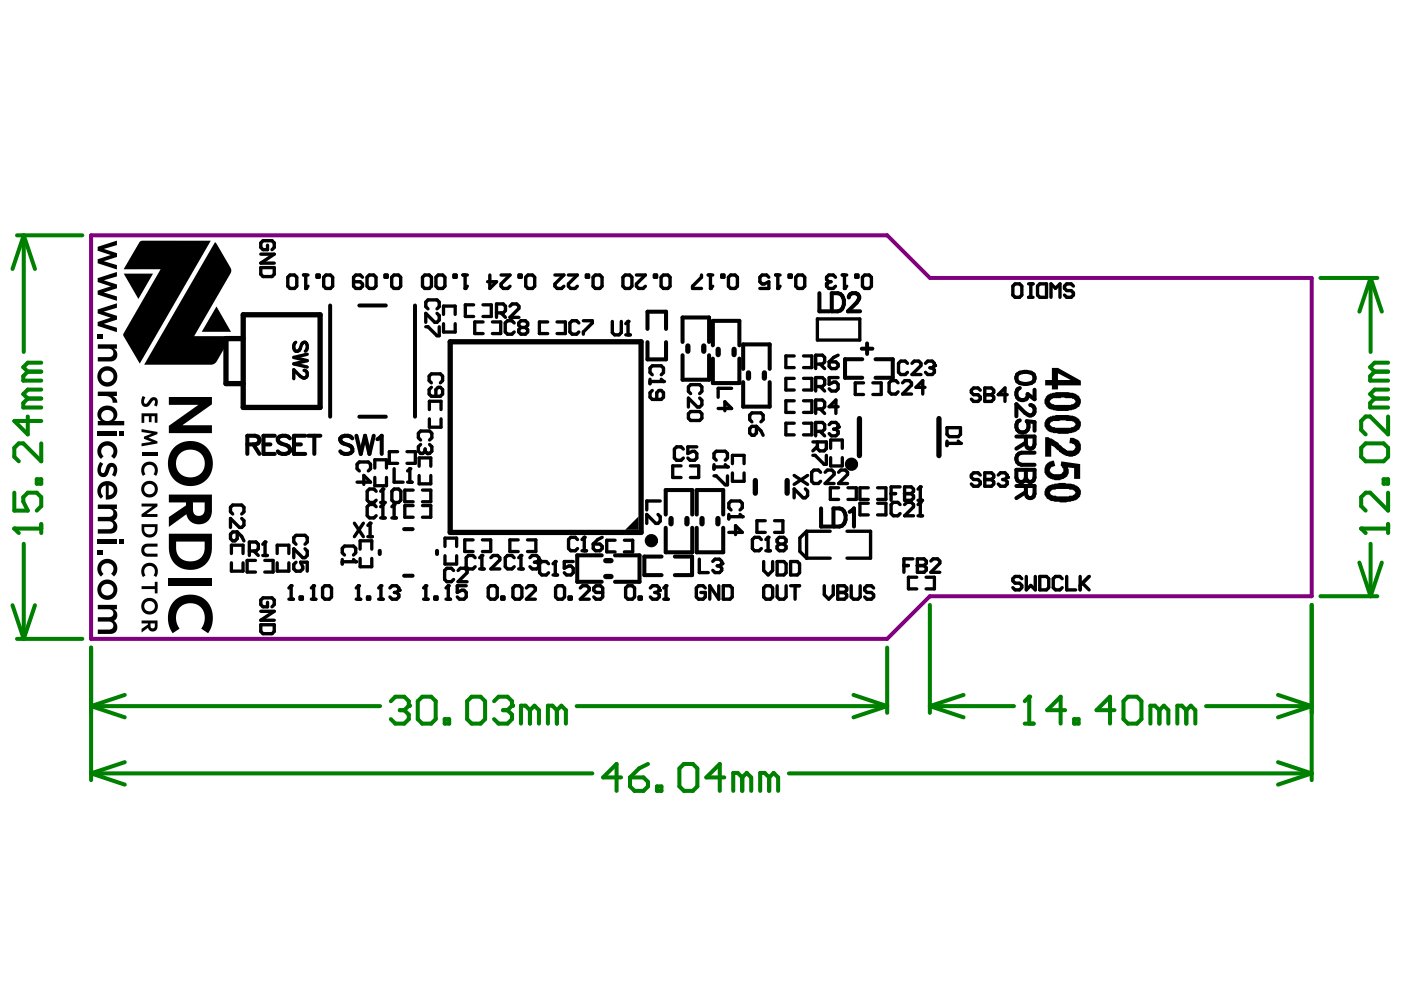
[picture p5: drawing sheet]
<svg xmlns="http://www.w3.org/2000/svg" width="297mm" height="210mm" viewBox="0 0 297 210" stroke-linecap="round" stroke-linejoin="round" font-family="sans-serif">
<path d="M187.7 49.8l9 9h80.8v67.4h-80.8l-9 9" fill="none" stroke="#800080" stroke-width=".84"/>
<path d="M187.7 49.8h-168.4v85.4h168.4" fill="none" stroke="#800080" stroke-width=".85"/>
<g fill="#000">
<path d="M20.7 52.2l4-1.3v1l-2.7 .8 2.8 .9v.8l-2.8 .9 2.7 .8v.9l-4-1.3v-.8l2.7-.9-2.7-.9zM20.7 58.9l4-1.4v1l-2.7 .8 2.8 .9v.8l-2.8 .9 2.7 .8v1l-4-1.4v-.8l2.7-.9-2.7-.9zM26.2 57.9h6.2l-3.1 5.4zM29.6 51.1l.5-.2h14.5l-15 26-3.4-5.7-.1-.4 7.9-13.8h-7.8zM45.5 51.2l3.2 5.4 .2 .9-7.8 13.6h7.8l-.1 .3-3 5.1-.8 .6-14.5 .1zM20.7 70.6h1v1h-1zM21.2 78.1l.7-.4 .8-.2v.9a1.26 1.26 0 0 0-1.1 1.6 1.26 1.26 0 0 0 1.8 .8 1.26 1.26 0 0 0 .3-1.9l-.4-.3-.6-.2v-.9a2.16 2.16 0 0 1 2.1 2.7 2.16 2.16 0 0 1-3.2 1.3 2.16 2.16 0 0 1-.4-3.4zM20.7 72.9h4v.9h-.6l.4 .3a1.43 1.43 0 0 1 .2 1.6 1.43 1.43 0 0 1-1.4 .8h-2.6v-.9l2.7-.1a.89 .89 0 0 0 .6-1 .89 .89 0 0 0-1-.7h-2.3zM20.7 65.5l4-1.3v.9l-2.7 .8 2.8 .9v.8l-2.8 .9 2.7 .9v.9l-4-1.3v-.9l2.7-.9-2.7-.9zM45.8 64.8l3.1 5.4h-6.2zM21.2 94a2.14 2.14 0 0 1 3.1 0 2.14 2.14 0 0 1-.2 3.1l-.6-.6 .5-.7-.1-.8-.4-.5-.7-.2-.7 .1-.5 .5-.2 .8 .5 .8-.5 .6-.2-.2-.5-.7-.1-.8 .2-.8zM20.7 82.9h4v.9h-.8a1.42 1.42 0 0 1 .9 1.4h-1a1.37 1.37 0 0 0-1.6-1.4h-1.5z"/>
<path d="M20.7 91.3h4v1h-4zM25.4 91.3h.8v1h-.8zM21.1 86.4a2.05 2.05 0 0 1 2.7-.4 2.05 2.05 0 0 1 .7 2.6l-.4 .5h2.2v.9h-3.6v-.9a1.22 1.22 0 0 0 1.3-1.6 1.22 1.22 0 0 0-1.9-.6 1.16 1.16 0 0 0-.6 1.4 1.16 1.16 0 0 0 1.2 .8v.9h-2v-.9h.7a1.7 1.7 0 0 1-.3-2.7zM29.9 90.8l3.4 .6v.5l-1.9 .7 1.9 .8v.4l-3.4 .6v-.6l2.2-.3-1.7-.7v-.4l1.7-.7-2.2-.3zM30.2 83.8l.6 .3-.3 .8a.41 .41 0 0 0 .2 .5 .41 .41 0 0 0 .6-.3l.8-1a.98 .98 0 0 1 1.2 .3 .98 .98 0 0 1 0 1.2l-.1 .4-.6-.2 .2-.8a.28 .28 0 0 0-.2-.3 .28 .28 0 0 0-.4 .2l-.8 1.1-.5 .1-.5-.1-.4-.4-.1-.5v-.7zM29.9 95.8h3.4v.6h-3.4zM29.9 87.5h3.4v2h-.6v-1.4h-.6v1.2h-.6v-1.2h-1v1.4h-.6zM35.7 84h9.1v1.5l-6.2 4.5h6.2v1.6h-9.1v-1.5l6.3-4.4h-6.3zM37 94.5a4.8 4.8 0 0 1 3.3-1.2v1.8a2.99 2.99 0 0 0-3 3.7 2.99 2.99 0 0 0 4.3 2 2.94 2.94 0 0 0 1.7-3.4 2.94 2.94 0 0 0-3-2.3v-1.8a4.8 4.8 0 0 1 4.6 5.7 4.8 4.8 0 0 1-6.4 3.5 4.8 4.8 0 0 1-2.4-6.9zM221.1 92.5a1.45 1.45 0 0 1 1.4 .4h.3v.2l1 .5 .7 .8a2.25 2.25 0 0 0 2.6 .8l.4-.4a.97 .97 0 0 0-1-1h-.3l.2-1.2a2.17 2.17 0 0 1 1.8 .6 2.29 2.29 0 0 1-.1 2.9h-.1a1.74 1.74 0 0 1-1.6 .5h-.3a6.4 6.4 0 0 1-2.8-1.8l-.9-.6v2.4h-1.3zM20.7 116.4h1v1h-1zM21.2 102.4l.6-.4 .8-.2 .8 .1 .7 .4 .5 .5 .2 .7v.8l-.4 .7-.8 .6-1.2 .1v-3h.6v2.1l.8-.3 .3-.7-.1-.5-.4-.4-.5-.2h-.7l-.6 .3-.4 .4v.8l.4 .8-.4 .5-.6-.6-.2-.9 .1-.9z"/>
<path d="M21.2 97.7l.6 .5-.4 1.1v.6l.2 .2a.44 .44 0 0 0 .6-.4l.2-.4a1.27 1.27 0 0 1 1.4-1.3 1.27 1.27 0 0 1 1 1.7l-.5 1.2-.6-.4 .3-.8v-.7a.43 .43 0 0 0-.5-.2 .43 .43 0 0 0-.3 .5l-.4 1.1a1.24 1.24 0 0 1-1.6 .4 1.24 1.24 0 0 1-.6-1.6l.2-.7zM20.7 106.8h4v.9h-.6l.5 .5 .2 .5a1.32 1.32 0 0 1-.7 1.4l.5 .6 .2 .6-.1 .8-.4 .5-.8 .3h-2.8v-.9h2.4a.85 .85 0 0 0 .9-.9 .85 .85 0 0 0-1-.8h-2.3v-.9h2.5a.84 .84 0 0 0 .8-1 .84 .84 0 0 0-1-.7h-2.3zM20.7 114.2h4v.9h-4zM25.4 114.2h.8v1h-.8zM29.9 106.6h3.4v.5l-2.3 1.7h2.3v.6h-3.4v-.6l2.4-1.6h-2.4zM30.3 102.3l.6-.4 .7-.2v.7a1.09 1.09 0 0 0-.9 1.6 1.09 1.09 0 0 0 1.9 .1 1.09 1.09 0 0 0-.9-1.7l-.1-.7a1.78 1.78 0 0 1 1.7 2.3 1.78 1.78 0 0 1-2.6 1.1 1.78 1.78 0 0 1-.4-2.8zM30.5 98.1l1.1-.4a1.84 1.84 0 0 1 1.7 1 1.84 1.84 0 0 1-.3 2l-.5-.4a1.18 1.18 0 0 0-.1-1.6 1.18 1.18 0 0 0-1.6 0 1.18 1.18 0 0 0 0 1.6l-.6 .4-.3-.9a1.93 1.93 0 0 1 .6-1.7zM30.2 115.5l.8-.5h2.3v.7h-2a.74 .74 0 0 0-.8 .7 .74 .74 0 0 0 .8 .8h2v.6h-2a1.41 1.41 0 0 1-1.3-.8 1.41 1.41 0 0 1 .2-1.5zM30 110.9h3.3v1.3a1.69 1.69 0 0 1-1.8 1.5 1.69 1.69 0 0 1-1.5-1.7h.5a1.12 1.12 0 0 0 1.1 1.1 1.12 1.12 0 0 0 1.2-1.1v-.5h-2.3v.5h-.5zM35.7 104.6h9.1v3.4a2.74 2.74 0 0 1-2.3 2.9 2.74 2.74 0 0 1-3.1-2.1l-3.7 2.7v-2.1l3.7-2.5v-.6h1.4v1.4a1.25 1.25 0 0 0 1.3 1.5 1.25 1.25 0 0 0 1.2-1.5v-1.4h-7.6zM35.7 112.9h9.1v3.1a4.6 4.6 0 0 1-4.1 4.6 4.6 4.6 0 0 1-4.9-3.8l-.1-1 1.6 .1a2.95 2.95 0 0 0 4.1 2.7 2.65 2.65 0 0 0 1.9-2.6v-1.4h-6v1.3l-1.6-.1zM132.3 112.1l2.8-2.8v2.8z"/>
<path d="M221.1 98.5l.7-.7 1.2-.3 .3 1.1a1.31 1.31 0 0 0-1.2 .7v.5a2.27 2.27 0 0 0 2.6 .4 1.05 1.05 0 0 0-.2-1.6l-.1-.1 .1-.9 4 .6v3.1h-1.3v-2.2l-1.2-.2v.2a1.8 1.8 0 0 1-1.5 2.4 3.3 3.3 0 0 1-2.8-.5 2.36 2.36 0 0 1-.6-2.5zM21.2 123.2l.7-.4 .8-.2v1a1.26 1.26 0 0 0-1.1 1.5 1.26 1.26 0 0 0 1.8 .8 1.26 1.26 0 0 0 .3-1.9l-.4-.3-.6-.1v-1a2.16 2.16 0 0 1 2.1 2.7 2.16 2.16 0 0 1-3.2 1.3 2.16 2.16 0 0 1-.4-3.4zM21.2 118.9a2.14 2.14 0 0 1 3.1 0 2.14 2.14 0 0 1-.2 3.1l-.6-.6 .5-.7-.1-.8-.4-.5-.7-.2-.7 .1-.5 .4-.2 .9 .5 .8-.5 .6-.2-.2-.5-.7-.1-.8 .2-.8zM20.7 128h4v.9h-.6l.5 .5 .2 .6a1.32 1.32 0 0 1-.7 1.4l.5 .5 .2 .6-.1 .8-.4 .5-.8 .3h-2.8v-.9h2.4a.85 .85 0 0 0 .9-.9 .85 .85 0 0 0-1-.8h-2.3v-.9h2.5a.84 .84 0 0 0 .8-1 .84 .84 0 0 0-1-.7h-2.3zM30 131.3h3.3v1.2a1.01 1.01 0 0 1-.8 1.1 1.01 1.01 0 0 1-1.2-.8l-1.3 1v-.7l1.3-1v-.2h.5v.6a.46 .46 0 0 0 .5 .5 .46 .46 0 0 0 .5-.5v-.6h-2.8zM30.3 127.1l.6-.5 .7-.1v.7a1.09 1.09 0 0 0-.9 1.6 1.09 1.09 0 0 0 1.9 0 1.09 1.09 0 0 0-.9-1.6l-.1-.7a1.78 1.78 0 0 1 1.7 2.2 1.78 1.78 0 0 1-2.6 1.1 1.78 1.78 0 0 1-.4-2.7zM30.4 119.6a1.83 1.83 0 0 1 2.5 0 1.83 1.83 0 0 1 .1 2.5l-.5-.4a1.18 1.18 0 0 0-.1-1.6 1.18 1.18 0 0 0-1.6 0 1.18 1.18 0 0 0 0 1.6l-.5 .4-.4-.9a1.98 1.98 0 0 1 .5-1.6zM30 124h2.7v-.9h.6v2.5h-.6v-1h-2.7zM37 127a4.9 4.9 0 0 1 5.9-.5 4.9 4.9 0 0 1 2 5.7l-.9 1.8-1.4-1a3.2 3.2 0 0 0 .3-4 3.2 3.2 0 0 0-3.9-1.1 3.3 3.3 0 0 0-1 5.1l-1.5 1a5.5 5.5 0 0 1 .5-7zM35.7 122.3h9.1v1.7h-9.1z"/>
<path d="M223.8 79v1.4h2.7zM222.5 77.8h1.3l4.9 2.8v.9h-4.9v.9h-1.3v-.9h-1.4v-1.1h1.4z"/>
<path d="M222.1 84.8a.73 .73 0 0 0 .9 .7l.1 .2h1.4a5.6 5.6 0 0 0 2.7-.3l.2-.2a.57 .57 0 0 0 0-.6 .57 .57 0 0 0-.6-.2v-.1h-1.4l-.3-.2-1.3 .2a1.44 1.44 0 0 0-1.7 .5zM221.3 84l.7-.6a9.5 9.5 0 0 1 5.7 0 1.87 1.87 0 0 1 .8 2.3l-.7 .7a10 10 0 0 1-4.1 .6l-1.3-.3a1.75 1.75 0 0 1-1.4-1.9z"/>
<path d="M222.3 89.4l-.2 .5a3.7 3.7 0 0 0 2.7 .6h1.7l.6-.1 .3-.3a.71 .71 0 0 0-.7-1h-1l-.3-.2-1.9 .2a1.06 1.06 0 0 0-1.1 .3zM221.1 88.9h.2a.98 .98 0 0 1 .8-.7v-.1h.3a10 10 0 0 1 5.3 .1l.3 .3a1.49 1.49 0 0 1 .7 1.5 1.49 1.49 0 0 1-1 1.2l-.2 .2a9.2 9.2 0 0 1-5.5 0l-.2-.2a1.86 1.86 0 0 1-.7-2.3z"/>
<path d="M222.3 103.9a.57 .57 0 0 0 .4 .8v.2h.7l.1 .1h2.6l.1-.1h.8v-.2a.57 .57 0 0 0 .4-.8l-.4-.2v-.1h-.8l-.1-.1h-2.6l-.8 .1zM221.1 103.5l.4-.5a1.67 1.67 0 0 1 1.5-.5l.4-.2a3.7 3.7 0 0 1 2.1 0h.3a3.3 3.3 0 0 1 2.7 1.2 1.73 1.73 0 0 1-1.3 2.4l-.1 .1a8.1 8.1 0 0 1-4.3 0h-.1a2.01 2.01 0 0 1-1.7-1.7z"/>
<circle cx="64.7" cy="61" r=".36"/>
<circle cx="98.4" cy="61" r=".36"/>
<circle cx="132.9" cy="68" r=".36"/>
<circle cx="150.3" cy="61" r=".36"/>
<circle cx="164.6" cy="61" r=".36"/>
<circle cx="174.9" cy="60.1" r=".36"/>
<circle cx="178.7" cy="61" r=".36"/>
<circle cx="197.7" cy="77.4" r=".36"/>
<circle cx="86.7" cy="99.2" r=".36"/>
<circle cx="90.4" cy="96" r=".36"/>
<circle cx="140.4" cy="80.7" r=".36"/>
<circle cx="153.9" cy="98.8" r=".36"/>
<circle cx="177.3" cy="90.3" r=".36"/>
<circle cx="203.2" cy="93.8" r=".36"/>
<circle cx="208.3" cy="83.5" r=".36"/>
<circle cx="56.1" cy="114.7" r=".36"/>
<circle cx="75.3" cy="118.9" r=".36"/>
<circle cx="78.3" cy="110.7" r=".36"/>
<circle cx="81" cy="106.7" r=".36"/>
<circle cx="81" cy="103.5" r=".36"/>
<circle cx="83.4" cy="106.7" r=".36"/>
<circle cx="102" cy="117.5" r=".36"/>
<circle cx="110.2" cy="117.5" r=".36"/>
<circle cx="114" cy="118.5" r=".36"/>
<circle cx="117.5" cy="118.8" r=".36"/>
<circle cx="123.6" cy="113.7" r=".36"/>
<circle cx="152.7" cy="119.3" r=".36"/>
<circle cx="157" cy="109.3" r=".36"/>
<circle cx="162.5" cy="113.7" r=".36"/>
<circle cx="191.4" cy="104.4" r=".36"/>
<circle cx="194.1" cy="119.7" r=".36"/>
<circle cx="194.7" cy="103" r=".36"/>
<circle cx="194.7" cy="106.3" r=".36"/>
<circle cx="208.3" cy="101.5" r=".36"/>
<circle cx="213.1" cy="101" r=".36"/>
<circle cx="61.6" cy="123.9" r=".36"/>
<circle cx="66.3" cy="123.9" r=".36"/>
<circle cx="75.8" cy="123.9" r=".36"/>
<circle cx="80.6" cy="123.9" r=".36"/>
<circle cx="84.4" cy="124.9" r=".36"/>
<circle cx="90.1" cy="123.9" r=".36"/>
<circle cx="94.8" cy="123.9" r=".36"/>
<circle cx="139.5" cy="124.9" r=".36"/>
<circle cx="140.9" cy="123.9" r=".36"/>
<circle cx="177.2" cy="125.4" r=".36"/>
</g>
<g fill="none" stroke="#000" stroke-width=".7">
<path d="M93.8 68.5v1.8h2.5v-1.8M93.8 66.5v-1.7h2.5v1.7M100.2 64.5h-1.8v2.5h1.8M102.2 64.5h1.7v2.5h-1.7M102.2 68.1h-1.8v2.5h1.8M104.2 68.1h1.7v2.5h-1.7M115.9 68.1h-1.8v2.5h1.8M117.8 68.1h1.8v2.5h-1.8M168 75.3h-1.7v2.5h1.7M170 75.3h1.8v2.5h-1.8M172.9 67.5h9v4.5h-9zM79.3 99.1v-1.8h2.5v1.8"/>
<path d="M84.1 95.6h-1.7v2.4h1.7M86.1 95.6h1.8v2.4h-1.8M88.7 98.7v-1.8h2.4v1.8M90.8 86.7v-1.8h2.5v1.8M90.8 88.6v1.8h2.5v-1.8M144.1 98.6h-1.8v2.4h1.8M146.1 98.6h1.7v2.4h-1.7M155 98.1v-1.8h2.4v1.8M168 80.1h-1.7v2.4h1.7M168 84.8h-1.7v2.5h1.7M168 89.5h-1.7v2.5h1.7M170 80.1h1.8v2.4h-1.8"/>
<path d="M170 84.8h1.8v2.5h-1.8M170 89.5h1.8v2.5h-1.8M175.7 96.8v1.8h2.5v-1.8M175.7 94.9v-1.8h2.5v1.8M182.7 81h-1.8v2.5h1.8M184.7 81h1.7v2.5h-1.7M49 119.1v1.8h2.4v-1.8M49 117.1v-1.7h2.4v1.7M54 118.6h-1.7v2.4h1.7M56 118.6h1.8v2.4h-1.8M58.6 119.1v1.8h2.5v-1.8M58.6 117.1v-1.7h2.5v1.7"/>
<path d="M76.2 118.2v1.7h2.5v-1.7M76.2 116.2v-1.8h2.5v1.8M79.3 101v1.8h2.5v-1.8M87.4 103.7h-1.8v2.5h1.8M87.4 107h-1.8v2.4h1.8M88.7 100.6v1.8h2.4v-1.8M89.4 103.7h1.7v2.5h-1.7M89.4 107h1.7v2.4h-1.7M94.1 117.6v1.8h2.5v-1.8M94.1 115.6v-1.7h2.5v1.7M100.1 114.2h-1.8v2.5h1.8M102.1 114.2h1.7v2.5h-1.7"/>
<path d="M109.6 114.2h-1.7v2.5h1.7M111.6 114.2h1.8v2.5h-1.8M130.1 114.3h-1.7v2.5h1.7M132.1 114.3h1.8v2.5h-1.8M155 100.1v1.7h2.4v-1.7M161.9 110.2h-1.8v2.5h1.8M163.9 110.2h1.7v2.5h-1.7M177.4 103.2h-1.7v2.5h1.7M179.4 103.2h1.8v2.5h-1.8M183.7 103.2h-1.8v2.5h1.8M183.7 106.5h-1.8v2.4h1.8M185.7 103.2h1.7v2.5h-1.7"/>
<path d="M185.7 106.5h1.7v2.4h-1.7M194 122.1h-1.8v2.5h1.8M195.9 122.1h1.8v2.5h-1.8"/>
</g>
<g fill="none" stroke="#000" stroke-width="1.1">
<path d="M51.5 71.6h-3.7v9.6h3.7M51.5 66.6h16.2v19.6h-16.2zM95.2 72.3h40.4v40.4h-40.4zM145.5 73.2v1.1M148.9 73.2v1.1M151.9 73.9v1.1M155.3 73.9v1.1M158.4 78.9v1.1M161.7 78.9v1.1M181.8 88.6v7.8M198.7 88.6v7.8M128.2 118.6h1.1"/>
<path d="M142 109.7v1.1M145.3 109.7v1.1M148.5 109.7v1.1M151.9 109.7v1.1M159.8 101.7v2.7M166.5 101.7v2.7M128.2 122h1.1"/>
</g>
<g fill="none" stroke="#000" stroke-width=".85">
<path d="M137 69.6v-3.6h3.9v3.6M137 72.4v3.6h3.9v-3.6M144.4 72.4v-5.2h5.6v5.2M144.4 75.2v5.1h5.6v-5.1M150.8 75.9v5.2h5.6v-5.2M150.8 73.1v-5.2h5.6v5.2M157.2 78.1v-5.2h5.6v5.2M173.4 62v3.9h2.2M176 62h1.3a2.1 2.1 0 0 1 .9 3.3l-.4 .4-.5 .2h-1.3zM179.6 62.9a.96 .96 0 0 1 .7-.9h.7a.94 .94 0 0 1 .6 1.5l-2.2 2.4h2.6M182.4 76h-3.6v3.9h3.6M185.2 76h3.7v3.9h-3.7"/>
<path d="M215.2 79.2a2.97 2.97 0 0 1 3.5 0 1.25 1.25 0 0 1-.6 1.9 3.2 3.2 0 0 1-2.9-.4l-.2-.6zM52.3 94h1.7l.5-.1a.89 .89 0 0 0 0-1.5l-.5-.2h-1.7v3.8M53.6 94l1.3 2M55.7 94h1.5M58.1 92.2h-2.4v3.8h2.4M61.3 92.8a1.69 1.69 0 0 0-2.5 0 .98 .98 0 0 0 .7 1.1l1.1 .3a.93 .93 0 0 1 .7 .7 .93 .93 0 0 1-.3 1 1.77 1.77 0 0 1-2.2-.4M62.2 94h1.5M64.6 92.2h-2.4v3.8h2.4M65.2 92.2h2.6M66.5 92.2v3.8M74.5 92.8a1.69 1.69 0 0 0-2.5 0 .98 .98 0 0 0 .7 1.1l1.1 .3a.93 .93 0 0 1 .7 .7 .93 .93 0 0 1-.3 1 1.77 1.77 0 0 1-2.2-.4M75.4 92.2l.9 3.8 .9-3.8 1 3.8 .9-3.8"/>
<path d="M79.8 92.9l1-.7v3.8M157.2 80.9v5.1h5.6v-5.1M215 99.4h3.9v1.7l-.2 .5a.89 .89 0 0 1-1.5 0l-.2-.5a1.01 1.01 0 0 1-1 .9 1.01 1.01 0 0 1-1-.9zM215 92.4h3.9v1.6l-.2 .6a.89 .89 0 0 1-1.5 0l-.2-.6v-1.6M215.8 82.1a1.31 1.31 0 0 0-.5 2.1 1.31 1.31 0 0 0 2.1-.3v-.5l1.5 1.1v-2M215.8 88.9a1.34 1.34 0 0 0-.8 1.7 1.34 1.34 0 0 0 1.7 .9 1.34 1.34 0 0 0 .9-1.6l-.4-.8 1.7 .2v1.8M217 99.4v1.7M217 93.6l-2 1.3M218 85.7a.95 .95 0 0 1 .9 .7v.8a.94 .94 0 0 1-1.5 .5l-2.4-2.2v2.6M218.9 95.8h-2.8a1.29 1.29 0 0 0-1.1 1.3 1.29 1.29 0 0 0 1.1 1.3h2.8M80.3 116.6v.6M85.5 112h1.8"/>
<path d="M92.5 116.6v.6M127.3 117.5h-5.2v5.6h5.2M130.1 117.5h5.2v5.6h-5.2M140 117.8h-3.7v3.9h3.7M140.8 111.7v5.2h5.7v-5.2M140.8 108.9v-5.2h5.7v5.2M142.8 117.8h3.6v3.9h-3.6M147.4 111.7v5.2h5.6v-5.2M147.4 108.9v-5.2h5.6v5.2M173.7 107.6v3.8h2.2M176.3 107.6h1.3a2.1 2.1 0 0 1 .9 3.3l-.3 .3-.6 .2h-1.3zM179.8 108.3l.9-.7v3.8"/>
<path d="M215 102.8h3.9v1.7l-.2 .5a.89 .89 0 0 1-1.5 0l-.2-.5v-1.7M217 104.1l-2 1.3M85.5 121.8h1.8"/>
</g>
<g fill="none" stroke="#000" stroke-width=".71">
<path d="M55.2 56.6h2.8v1.4l-.5 .5h-1.9l-.4-.5zM55.2 53.8h2.8l-2.8 1.9h2.8M56.6 51.9v.9h-1l-.4-.4v-1l.4-.5h1.9l.5 .5v1l-.5 .4M61.4 58.2h.9l.5 .5v1.9l-.5 .4h-.9l-.5-.4v-1.9zM64.2 58.2h1M64.7 58.2v2.8l.5-.4M67.1 58.2h.4v.5h-.4zM69 58.2h.9l.5 .5v1.9l-.5 .4h-.9l-.5-.4v-1.9zM76.7 58.7l-.5-.5h-.9l-.5 .5v1.9l.5 .4h.9l.5-.4v-.5l-.5-.5h-1.4M78.1 58.2h1l.4 .5v1.9l-.4 .4h-1l-.4-.4v-1.9zM81.4 58.2h.5v.5h-.5zM83.3 58.2h1l.5 .5v1.9l-.5 .4h-1l-.4-.4v-1.9z"/>
<path d="M89.9 58.2h.9l.5 .5v1.9l-.5 .4h-.9l-.5-.4v-1.9zM92.7 58.2h1l.4 .5v1.9l-.4 .4h-1l-.5-.4v-1.9zM96 58.2h.5v.5h-.5zM97.9 58.2h1M98.4 58.2v2.8l.5-.4M103.6 58.2v2.8l1.5-1.4h-1.9M106 58.2h1.9l-1.9 1.9v.5l.5 .4h.9l.5-.4M109.8 58.2h.5v.5h-.5zM111.7 58.2h1l.4 .5v1.9l-.4 .4h-1l-.5-.4v-1.9zM117.4 58.2h1.9l-1.9 1.9v.5l.5 .4h.9l.5-.4M120.3 58.2h1.8l-1.8 1.9v.5l.4 .4h1l.4-.4M124 58.2h.5v.5h-.5z"/>
<path d="M125.9 58.2h1l.5 .5v1.9l-.5 .4h-1l-.4-.4v-1.9zM131.8 58.7l.5-.5h.9l.5 .5v1.9l-.5 .4h-.9l-.5-.4zM134.6 58.2h1.9l-1.9 1.9v.5l.5 .4h1l.4-.4M138.4 58.2h.5v.5h-.5zM140.3 58.2h1l.5 .5v1.9l-.5 .4h-1l-.4-.4v-1.9zM148.4 58.2v.5l-1.9 1.9v.4h1.9M149.8 58.2h1M150.3 58.2v2.8l.5-.4M152.7 58.2h.5v.5h-.5zM154.6 58.2h.9l.5 .5v1.9l-.5 .4h-.9l-.5-.4v-1.9zM162.7 58.7l-.5-.5h-1l-.4 .5v.9l.4 .5h.5l1-.5v1.4h-1.9M164.1 58.2h.9"/>
<path d="M164.6 58.2v2.8l.4-.4M166.9 58.2h.5v.5h-.5zM168.8 58.2h1l.5 .5v1.9l-.5 .4h-1l-.4-.4v-1.9zM175.3 59.6l-.4 .5v.5l.4 .4h1l.5-.4M175.3 59.6h.5M176.8 58.7l-.5-.5h-1l-.4 .5v.4l.4 .5M178.2 58.2h.9M178.7 58.2v2.8l.4-.4M181 58.2h.5v.5h-.5zM182.9 58.2h1l.5 .5v1.9l-.5 .4h-1l-.4-.4v-1.9zM62.6 72.4a1.25 1.25 0 0 0 0 1.9 .77 .77 0 0 0 .9-.5l.3-.8a.61 .61 0 0 1 .4-.5 .61 .61 0 0 1 .7 .2 1.31 1.31 0 0 1-.3 1.6M64.3 78.4l.6 .2 .1 .9a.7 .7 0 0 1-1.1 .4l-1.7-1.7v1.9"/>
<path d="M65 75l-2.8 .6 2.8 .7-2.8 .7 2.8 .7M90.1 69.1h.5l1.9 1.9h.4v-1.9M90.6 65.4l-.5-.5v-1l.5-.4h1.9l.4 .4v1l-.4 .5M92.5 66.3l.4 .5v.9l-.4 .5h-.5l-1.9-1.9v1.9M105 66.2h1.5l.4-.5v-.9l-.4-.5h-1.5v2.9M106 66.2l.9 1M107.9 64.8l.5-.5h.9l.5 .5v.5l-1.9 1.9h1.9M108.8 68.3l-.5-.4h-.9l-.5 .4v1.9l.5 .5h.9l.5-.5M110.2 69.3l-.5-.5v-.5l.5-.4h1l.4 .4v.5l-.4 .5M110.2 69.3l-.5 .5v.4l.5 .5h1l.4-.5v-.4l-.4-.5M110.2 69.3h1M122.5 68.3l-.5-.4h-1l-.4 .4v1.9l.4 .5h1l.5-.5"/>
<path d="M123.4 67.9h1.9v.4l-1.9 1.9v.5M129.5 68v2.4l.5 .5h1l.4-.5v-2.4M132.4 70.9h.9M132.4 68.5l.5-.5v2.9M138 79.3l-.5-.5v-.9l.5-.5h1.9l.5 .5v.9l-.5 .5M172.6 77h1.4l.5-.4v-1l-.5-.4h-1.4v2.8M173.5 77l1 1M175.4 76.6h1.4l.5 .4v.5l-.5 .5h-.9l-.5-.5zM177.3 75.2l-.9 .4-1 1M177.3 79.9h-1.9v1.4l1-.5h.4l.5 .5v1l-.5 .4h-.9l-.5-.4M192 76.9l-.5-.5h-.9l-.5 .5v1.9l.5 .5h.9l.5-.5M192.9 76.9l.5-.5h1l.4 .5v.5l-1.9 1.9h1.9"/>
<path d="M195.8 76.9l.5-.5h.9l.5 .5v.5l-.5 .4M196.7 77.8h.5M197.2 77.8l.5 .5v.5l-.5 .5h-.9l-.5-.5M214.3 60.5l.5-.4h.9l.5 .4v1.9l-.5 .5h-.9l-.5-.5zM217.6 62.9h1M217.6 60.1h1M218.1 60.1v2.8M219.5 60.5l.5-.4h1.4v2.8h-1.4l-.5-.5zM222.4 62.9v-2.8l.9 .9 1-.9v2.8M227.1 60.5l-.5-.4h-.9l-.5 .4v.5l.5 .5h.9l.5 .5v.4l-.5 .5h-.9l-.5-.5M76 99.7l-.5-.5v-1l.5-.4h1.9l.5 .4v1l-.5 .5M83.4 99.2v2.8h1.9"/>
<path d="M86.2 99.7l.5-.5v2.8M89 94.1l-.5 .4v1l.5 .5h.5l.4-.5M89 93.1l-.5-.5v-.9l.5-.5h1.9l.5 .5v.9l-.5 .5M89.9 95v.5M90.9 94.1l.5 .4v1l-.5 .5h-.5l-.5-.5M91.3 81l-.5-.5v-.9l.5-.5h1.9l.4 .5v.9l-.4 .5M91.3 82l-.5 .4v1l.5 .5h1.9l.4-.5v-1l-.4-.4h-.5l-.5 .4v1.5M137.5 80.2v1M138 82.6l-.5 .5v.9l.5 .5h1.9l.5-.5v-.9l-.5-.5h-.5l-.5 .5v1.4M139.9 80.2l.5 .5h-2.9M144.6 95l-.5-.5h-.9l-.5 .5v1.9l.5 .5h.9l.5-.5M145.6 87.6l.5-.5h1.9l.5 .5v.9l-.5 .5h-1.9l-.5-.5z"/>
<path d="M146.1 83.3l-.5-.5v-.9l.5-.5h1.9l.5 .5v.9l-.5 .5M147.4 94.5h-1.9v1.5l1-.5h.4l.5 .5v.9l-.5 .5h-.9l-.5-.5M148 84.2l.5 .5v1l-.5 .4h-.5l-1.9-1.9v1.9M151.1 98.3v1M151.5 97.4l-.4-.5v-.9l.4-.5h1.9l.5 .5v.9l-.5 .5M151.9 86.4h2.9l-1.4-1.4v1.9M153.4 98.3l.5 .5h-2.8M154.8 82.2h-2.9v1.9M158.6 90.7l.5-.5h.9v1.4l-.4 .5h-.5l-.5-.5zM159.1 89.3l-.5-.5v-1l.5-.4h1.9l.5 .4v1l-.5 .5M160 90.2l1 1 .5 .9M172 93.5h2.8v1.4l-.4 .5h-1l-.5-.5v-1.4"/>
<path d="M172 96.4h.5l1.9 1.8h.4v-1.8M172.6 81.8h1.4l.5-.5v-.9l-.5-.5h-1.4v2.8M172.6 86.5h1.4l.5-.4v-1l-.5-.5h-1.4v2.9M172.6 91.3h1.4l.5-.5v-.9l-.5-.5h-1.4v2.8M172.9 94.5l-.9 .9M173.5 86.5l1 1M173.5 81.8l1 .9M173.5 91.3l1 .9M173.6 99.9l-.5-.4h-.9l-.5 .4v1.9l.5 .5h.9l.5-.5M174.6 99.9l.4-.4h1l.5 .4v.5l-1.9 1.9h1.9M175.4 89.9l.5-.5h.9l.5 .5v.4l-.5 .5M176.4 90.8h.4"/>
<path d="M176.8 90.8l.5 .5v.5l-.5 .4h-.9l-.5-.4M177.3 86.1h-1.9l1.4-1.5v2.9M177.4 99.9l.5-.4h.9l.5 .4v.5l-1.9 1.9h1.9M190 81l-.5-.5h-.9l-.5 .5v1.9l.5 .5h.9l.5-.5M191 81l.4-.5h1l.4 .5v.5l-1.8 1.9h1.8M195.7 82h-1.9l1.4-1.5v2.9M200.4 90.5h2.8v1.4l-.5 .5h-1.9l-.4-.5zM200.4 93.3v1M202.7 93.3l.5 .5h-2.8M207.4 82.6l-.5-.5h-.9l-.5 .5v.4l.5 .5h.9l.5 .5v.5l-.5 .4h-.9l-.5-.4M208.3 82.1h1.5l.4 .5v.4l-.4 .5 .4 .5v.5l-.4 .4h-1.5zM208.3 83.5h1.5"/>
<path d="M213.1 83.5h-1.9l1.4-1.4v2.8M48.8 113l.4-.4h1v1.4l-.5 .5h-.5l-.4-.5zM49.2 108.8l-.4-.5v-1l.4-.4h1.9l.5 .4v1l-.5 .5M50.2 112.6l.9 .9 .5 1M51.1 109.7l.5 .5v.9l-.5 .5h-.4l-1.9-1.9v1.9M52.8 116.6h1.4l.5-.5v-.9l-.5-.5h-1.4v2.8M53.7 116.6l1 .9M55.6 117.5h.9M55.6 115.2l.5-.5v2.8M62.6 115.2l-.4-.5v-1l.4-.4h1.9l.5 .4v1l-.5 .5M62.6 119l-.4 .4v1l.4 .5h1l.5-.5v-.5l-.5-.9h1.4v1.9M64.5 116.1l.5 .5v.9l-.5 .5h-.4l-1.9-1.9v1.9"/>
<path d="M72.4 118.4v.9M72.9 117.4l-.5-.4v-1l.5-.5h1.9l.5 .5v1l-.5 .4M74.8 118.4l.5 .5h-2.9M75 110.7l1.9 2.9M75.5 102h2.9l-1.4-1.4v1.9M76.9 110.7l-1.9 2.9M77.8 113.6h1M77.8 111.2l.5-.5v2.9M79.6 107.2l-.5-.5h-.9l-.5 .5v1.9l.5 .5h.9l.5-.5M79.6 103.9l-.5-.4h-.9l-.5 .4v1.9l.5 .5h.9l.5-.5M80.5 109.6h1M80.5 103.9l.5-.4v2.8"/>
<path d="M80.5 107.2l.5-.5v2.9M80.5 106.3h1M82.9 107.2l.5-.5v2.9M82.9 109.6h1M82.9 103.9l.5-.4h.9l.5 .4v1.9l-.5 .5h-.9l-.5-.5zM86.2 102h1M100.5 118l-.4-.5h-1l-.5 .5v1.9l.5 .5h1l.4-.5M101.5 118l.5-.5v2.9M103.8 118l.5-.5h1l.4 .5v.5l-1.9 1.9h1.9M108.8 118l-.5-.5h-.9l-.5 .5v1.9l.5 .5h.9l.5-.5M109.7 118l.5-.5v2.9M112.1 118l.5-.5h.9l.5 .5v.5l-.5 .5"/>
<path d="M113.1 119h.4M113.5 119l.5 .4v.5l-.5 .5h-.9l-.5-.5M116.1 119.3l-.5-.5h-1l-.4 .5v1.9l.4 .5h1l.5-.5M117 119.3l.5-.5v2.9M121.3 118.8h-1.9v1.4l.9-.4h.5l.5 .4v1l-.5 .5h-.9l-.5-.5M122.2 114.2l-.5-.5h-.9l-.5 .5v1.9l.5 .4h.9l.5-.4M123.1 116.5h1M123.1 114.2l.5-.5v2.8M125.5 115.1h1.4l.5 .5v.5l-.5 .4h-.9l-.5-.4zM127.4 113.7l-.9 .5-1 .9M139.2 108.9l.5 .4v1l-.5 .5h-.5l-1.9-1.9v1.9M139.7 106h-2.9v1.9"/>
<path d="M147.9 118.3v2.9h1.9M150.8 118.8l.5-.5h.9l.5 .5v.5l-.5 .4M151.1 100.7h.4l1.9 1.9h.5v-1.9M151.7 119.7h.5M152.2 119.7l.5 .5v.5l-.5 .5h-.9l-.5-.5M154.2 108.9v.9M154.2 112.6h2.8l-1.4-1.4v1.9M154.7 107.9l-.5-.5v-.9l.5-.5h1.9l.4 .5v.9l-.4 .5M156.6 108.9l.4 .4h-2.8M161.1 114.2l-.5-.5h-.9l-.5 .5v1.9l.5 .4h.9l.5-.4M161.6 118.8v1.9l.9 1 1-1v-1.9M162 116.5h1"/>
<path d="M162 114.2l.5-.5v2.8M164.4 118.8h1.4l.5 .5v1.9l-.5 .5h-1.4zM164.9 115.1l-.5-.5v-.4l.5-.5h.9l.5 .5v.4l-.5 .5M164.9 115.1l-.5 .5v.5l.5 .4h.9l.5-.4v-.5l-.5-.5M164.9 115.1h.9M167.3 118.8h1.4l.5 .5v1.9l-.5 .5h-1.4zM168 100.6l2.9 1.9M170.4 103.4l.5 .5v1l-.5 .4h-.5l-1.9-1.9v1.9M170.6 112.4l-1.4 1.4v2.9l1.4 1.4M170.6 112.4v5.7M170.6 118.1h5M170.6 112.4h5"/>
<path d="M170.9 100.6l-2.9 1.9M179.2 112.4h5v5.7h-5M188.5 104.4h1M190.4 106.8l-.4-.5h-1l-.5 .5v1.9l.5 .4h1l.4-.4M190.4 103h-1.9v2.9M191.2 119.7h1M191.4 106.8l.5-.5h.9l.5 .5v.4l-1.9 1.9h1.9M191.4 103h1.4l.5 .5v.5l-.5 .4 .5 .5v.5l-.5 .5h-1.4zM191.4 104.4h1.4M193.1 118.2h-1.9v2.9M194.1 118.2h1.4l.5 .5v.5l-.5 .5 .5 .4v.5l-.5 .5h-1.4zM194.1 119.7h1.4"/>
<path d="M194.2 109.1h1M194.2 103.5l.5-.5v2.9M194.2 106.8l.5-.5v2.8M194.2 105.9h1M196.9 118.7l.5-.5h1l.4 .5v.5l-1.9 1.9h1.9M207.4 100.5l-.5-.5h-.9l-.5 .5v.5l.5 .5h.9l.5 .4v.5l-.5 .5h-.9l-.5-.5M208.3 100h1.5l.4 .5v.5l-.4 .5 .4 .4v.5l-.4 .5h-1.5zM208.3 101.5h1.5M211.2 100.5l.5-.5h.9l.5 .5v.5l-.5 .5M212.1 101.5h.5M212.6 101.5l.5 .4v.5l-.5 .5h-.9l-.5-.5M55.2 132.2h2.8v1.4l-.5 .5h-1.9l-.4-.5z"/>
<path d="M55.2 129.3h2.8l-2.8 1.9h2.8M56.6 127.5v.9h-1l-.4-.5v-.9l.4-.5h1.9l.5 .5v.9l-.5 .5M61.1 126.8h1M61.1 124.4l.5-.5v2.9M63.5 126.3h.5v.5h-.5zM65.9 126.8h.9M65.9 124.4l.4-.5v2.9M68.2 124.4l.5-.5h1l.4 .5v1.9l-.4 .5h-1l-.5-.5zM75.4 126.8h.9M75.4 124.4l.4-.5v2.9M77.7 126.3h.5v.5h-.5zM80.1 126.8h1"/>
<path d="M80.1 124.4l.5-.5v2.9M82.5 124.4l.5-.5h.9l.5 .5v.5l-.5 .5M83.4 125.4h.5M83.9 125.4l.5 .4v.5l-.5 .5h-.9l-.5-.5M89.6 126.8h1M89.6 124.4l.5-.5v2.9M92 126.3h.5v.5h-.5zM94.4 126.8h.9M94.4 124.4l.4-.5v2.9M96 120.7l-.5-.5h-1l-.4 .5v1.9l.4 .5h1l.5-.5M96.9 120.7l.5-.5h.9l.5 .5v.5l-1.9 1.9h1.9M98.6 123.9h-1.9v1.5l1-.5h.5l.4 .5v.9l-.4 .5h-1l-.5-.5"/>
<path d="M101.5 120.4h.9M103.3 124.4l.5-.5h.9l.5 .5v1.9l-.5 .5h-.9l-.5-.5zM106.1 126.3h.5v.5h-.5zM108.5 124.4l.5-.5h.9l.5 .5v1.9l-.5 .5h-.9l-.5-.5zM109.7 120.4h1M111.4 124.4l.4-.5h1l.5 .5v.5l-1.9 1.9h1.9M117 121.7h1M117.5 124.4l.5-.5h1l.4 .5v1.9l-.4 .5h-1l-.5-.5zM120.4 126.3h.5v.5h-.5zM122.8 124.4l.4-.5h1l.5 .5v.5l-1.9 1.9h1.9M127.5 125.4h-1.4l-.5-.5v-.5l.5-.5h.9l.5 .5v1.9l-.5 .5h-.9l-.5-.5M132.4 124.4l.4-.5h1l.5 .5v1.9l-.5 .5h-1l-.4-.5z"/>
<path d="M135.2 126.3h.5v.5h-.5zM137.6 124.4l.5-.5h.9l.5 .5v.5l-.5 .5M138.5 125.4h.5M139 125.4l.5 .4v.5l-.5 .5h-.9l-.5-.5M140.4 126.8h1M140.4 124.4l.5-.5v2.9M149.2 124.4l-.5-.5h-.9l-.5 .5v1.9l.5 .5h.9l.5-.5v-.9h-.9M152.1 123.9v2.9l-1.9-2.9v2.9M153 123.9h1.4l.5 .5v1.9l-.5 .5h-1.4zM161.6 124.4l.4-.5h1l.5 .5v1.9l-.5 .5h-1l-.4-.5zM164.4 123.9v2.4l.5 .5h.9l.5-.5v-2.4M167.3 123.9h1.9"/>
<path d="M168.2 123.9v2.9M174.4 123.9v1.9l.9 1 1-1v-1.9M177.2 123.9h1.5l.4 .5v.5l-.4 .5 .4 .4v.5l-.4 .5h-1.5zM177.2 125.4h1.5M180.1 123.9v2.4l.5 .5h.9l.5-.5v-2.4M184.8 124.4l-.4-.5h-1l-.5 .5v.5l.5 .5h1l.4 .4v.5l-.4 .5h-1l-.5-.5M216.2 122.4l-.5-.4h-.9l-.5 .4v.5l.5 .5h.9l.5 .5v.4l-.5 .5h-.9l-.5-.5M217.1 122v2.8l1-.9 .9 .9v-2.8M220 122h1.4l.5 .4v1.9l-.5 .5h-1.4zM224.7 122.4l-.4-.4h-1l-.5 .4v1.9l.5 .5h1l.4-.5M225.7 122v2.8h1.9M228.5 122v2.8"/>
<path d="M229 123.4l1.4 1.4M230.4 122l-1.9 1.9"/>
</g>
<path d="M69.8 64.6v23.6M76 64.6h5.6M87.8 64.6v23.6M182.3 73.8h2.3M183.4 72.7v2.2M76 88.2h5.6" fill="none" stroke="#000" stroke-width=".84"/>
<g fill="none" stroke="#000" stroke-width="1.4">
<circle cx="180.1" cy="98.2" r=".7"/>
<circle cx="137.8" cy="114.4" r=".7"/>
</g>
<g fill="none" stroke="#008000" stroke-width=".85">
<path d="M3.6 49.8h13.8M5 49.8l2.4 7.1M5 49.8l-2.4 7.1M5 49.8v24.7M279.4 58.8h12M290 58.8l2.3 7.1M290 58.8l-2.4 7.1M290 58.8v15.7M3 111.8h5.7M5 115.1v20.1M8.7 110.9v1.9M287.6 119l2.4 7.2"/>
<path d="M290 115.1v11.1M292.3 119l-2.3 7.2M2.6 128.1l2.4 7.1M3.6 135.2h13.8M7.4 128.1l-2.4 7.1M19.3 137v28.1M187.7 137v13.8M196.7 128v22.8M277.5 128v37.1M279.4 126.2h12M19.3 149.4l7.1 2.4M19.3 149.4h61.1"/>
<path d="M26.4 147l-7.1 2.4M122 149.4h65.7M180.6 147l7.1 2.4M187.7 149.4l-7.1 2.4M196.7 149.4l7.2 2.4M196.7 149.4h17.8M203.9 147l-7.2 2.4M255.2 149.4h22.3M270.4 147l7.1 2.4M277.5 149.4l-7.1 2.4M19.3 163.6l7.1 2.4M19.3 163.6h106"/>
<path d="M26.4 161.3l-7.1 2.3M166.9 163.6h110.6M270.4 161.3l7.1 2.3M277.5 163.6l-7.1 2.4"/>
</g>
<circle cx="3" cy="111.8" r=".43" fill="#008000"/>
<g fill="none" stroke="#008000" stroke-width=".85">
<path d="M5.9 78.6l-1 1v.9h3.8M5.9 78.6h2.8M8.7 76.7h-2.8l-1 1 1 .9M5.9 84.3l-1 1v.9h3.8M5.9 88.1v3.8l-2.9-2.8h5.7M5.9 84.3h2.8M8.7 93.8v3.8l-3.8-3.8h-.9l-1 1v1.9l1 .9M8.7 82.4h-2.8l-1 1 1 .9M3 111.8l1 1M3 104.3v3.7h2.9l-1-1.9v-.9l1-.9h1.9l.9 .9v1.9l-.9 .9M7.8 101.4h.9v1h-.9zM288 111.8h5.7"/>
<path d="M293.7 110.9v1.9"/>
</g>
<circle cx="288" cy="111.8" r=".43" fill="#008000"/>
<g fill="none" stroke="#008000" stroke-width=".85">
<path d="M290.8 78.6l-.9 1v.9h3.8M290.8 78.6h2.9M293.7 76.7h-2.9l-.9 1 .9 .9M288 94.8l.9-1h3.8l1 1v1.9l-1 .9h-3.8l-.9-.9zM290.8 84.3l-.9 1v.9h3.8M290.8 84.3h2.9M293.7 88.1v3.8l-3.8-3.8h-1l-.9 1v1.9l.9 .9M293.7 82.4h-2.9l-.9 1 .9 .9M288 111.8l.9 1M292.7 101.4h1v1h-1zM293.7 104.3v3.7l-3.8-3.7h-1l-.9 .9v1.9l.9 .9M216.8 153.1h1.9"/>
<path d="M217.7 147.4v5.7M131.4 164.5h-3.8l2.8-2.8v5.6M133.3 164.5h2.8l1 .9v1l-1 .9h-1.9l-.9-.9zM137.1 161.7l-1.9 .9-1.9 1.9M139 166.4h.9v.9h-.9zM143.7 162.6l1-.9h1.9l.9 .9v3.8l-.9 .9h-1.9l-1-.9zM153.2 164.5h-3.8l2.9-2.8v5.6M157 164.5l-.9-.9h-1v3.7M157 164.5v2.8M157 164.5l1-.9 .9 .9v2.8M162.7 164.5l-.9-.9h-1v3.7M162.7 164.5v2.8"/>
<path d="M162.7 164.5l1-.9 .9 .9v2.8"/>
</g>
<circle cx="217.7" cy="147.4" r=".43" fill="#008000"/>
<path d="M82.7 148.4l.9-1h1.9l1 1v.9M217.7 147.4l-.9 1M225.3 150.3h-3.8l2.9-2.9v5.7M227.2 152.2h1v.9h-1zM235.8 150.3h-3.8l2.8-2.9v5.7M237.7 148.4l.9-1h1.9l1 1v3.8l-1 .9h-1.9l-.9-.9zM245.3 150.3l-1-1h-.9v3.8M245.3 150.3v2.8M245.3 150.3l.9-1 1 1v2.8M251 150.3l-1-1h-.9v3.8M251 150.3v2.8M251 150.3l.9-1 1 1v2.8" fill="none" stroke="#008000" stroke-width=".85"/>
<circle cx="86.5" cy="149.3" r=".43" fill="#008000"/>
<path d="M84.6 150.3h.9M85.5 150.3l1 .9v1l-1 .9h-1.9l-.9-.9M86.5 149.3l-1 1M88.4 148.4l.9-1h1.9l1 1v3.8l-1 .9h-1.9l-.9-.9zM94.1 152.2h.9v.9h-.9zM98.8 148.4l1-1h1.9l.9 1v3.8l-.9 .9h-1.9l-1-.9zM104.5 148.4l1-1h1.9l.9 1v.9" fill="none" stroke="#008000" stroke-width=".85"/>
<circle cx="108.3" cy="149.3" r=".43" fill="#008000"/>
<path d="M106.4 150.3h1M107.4 150.3l.9 .9v1l-.9 .9h-1.9l-1-.9M108.3 149.3l-.9 1M112.1 150.3l-.9-1h-1v3.8M112.1 150.3v2.8M112.1 150.3l1-1 .9 1v2.8M117.8 150.3l-.9-1h-1v3.8M117.8 150.3v2.8M117.8 150.3l1-1 .9 1v2.8" fill="none" stroke="#008000" stroke-width=".85"/>
</svg>
